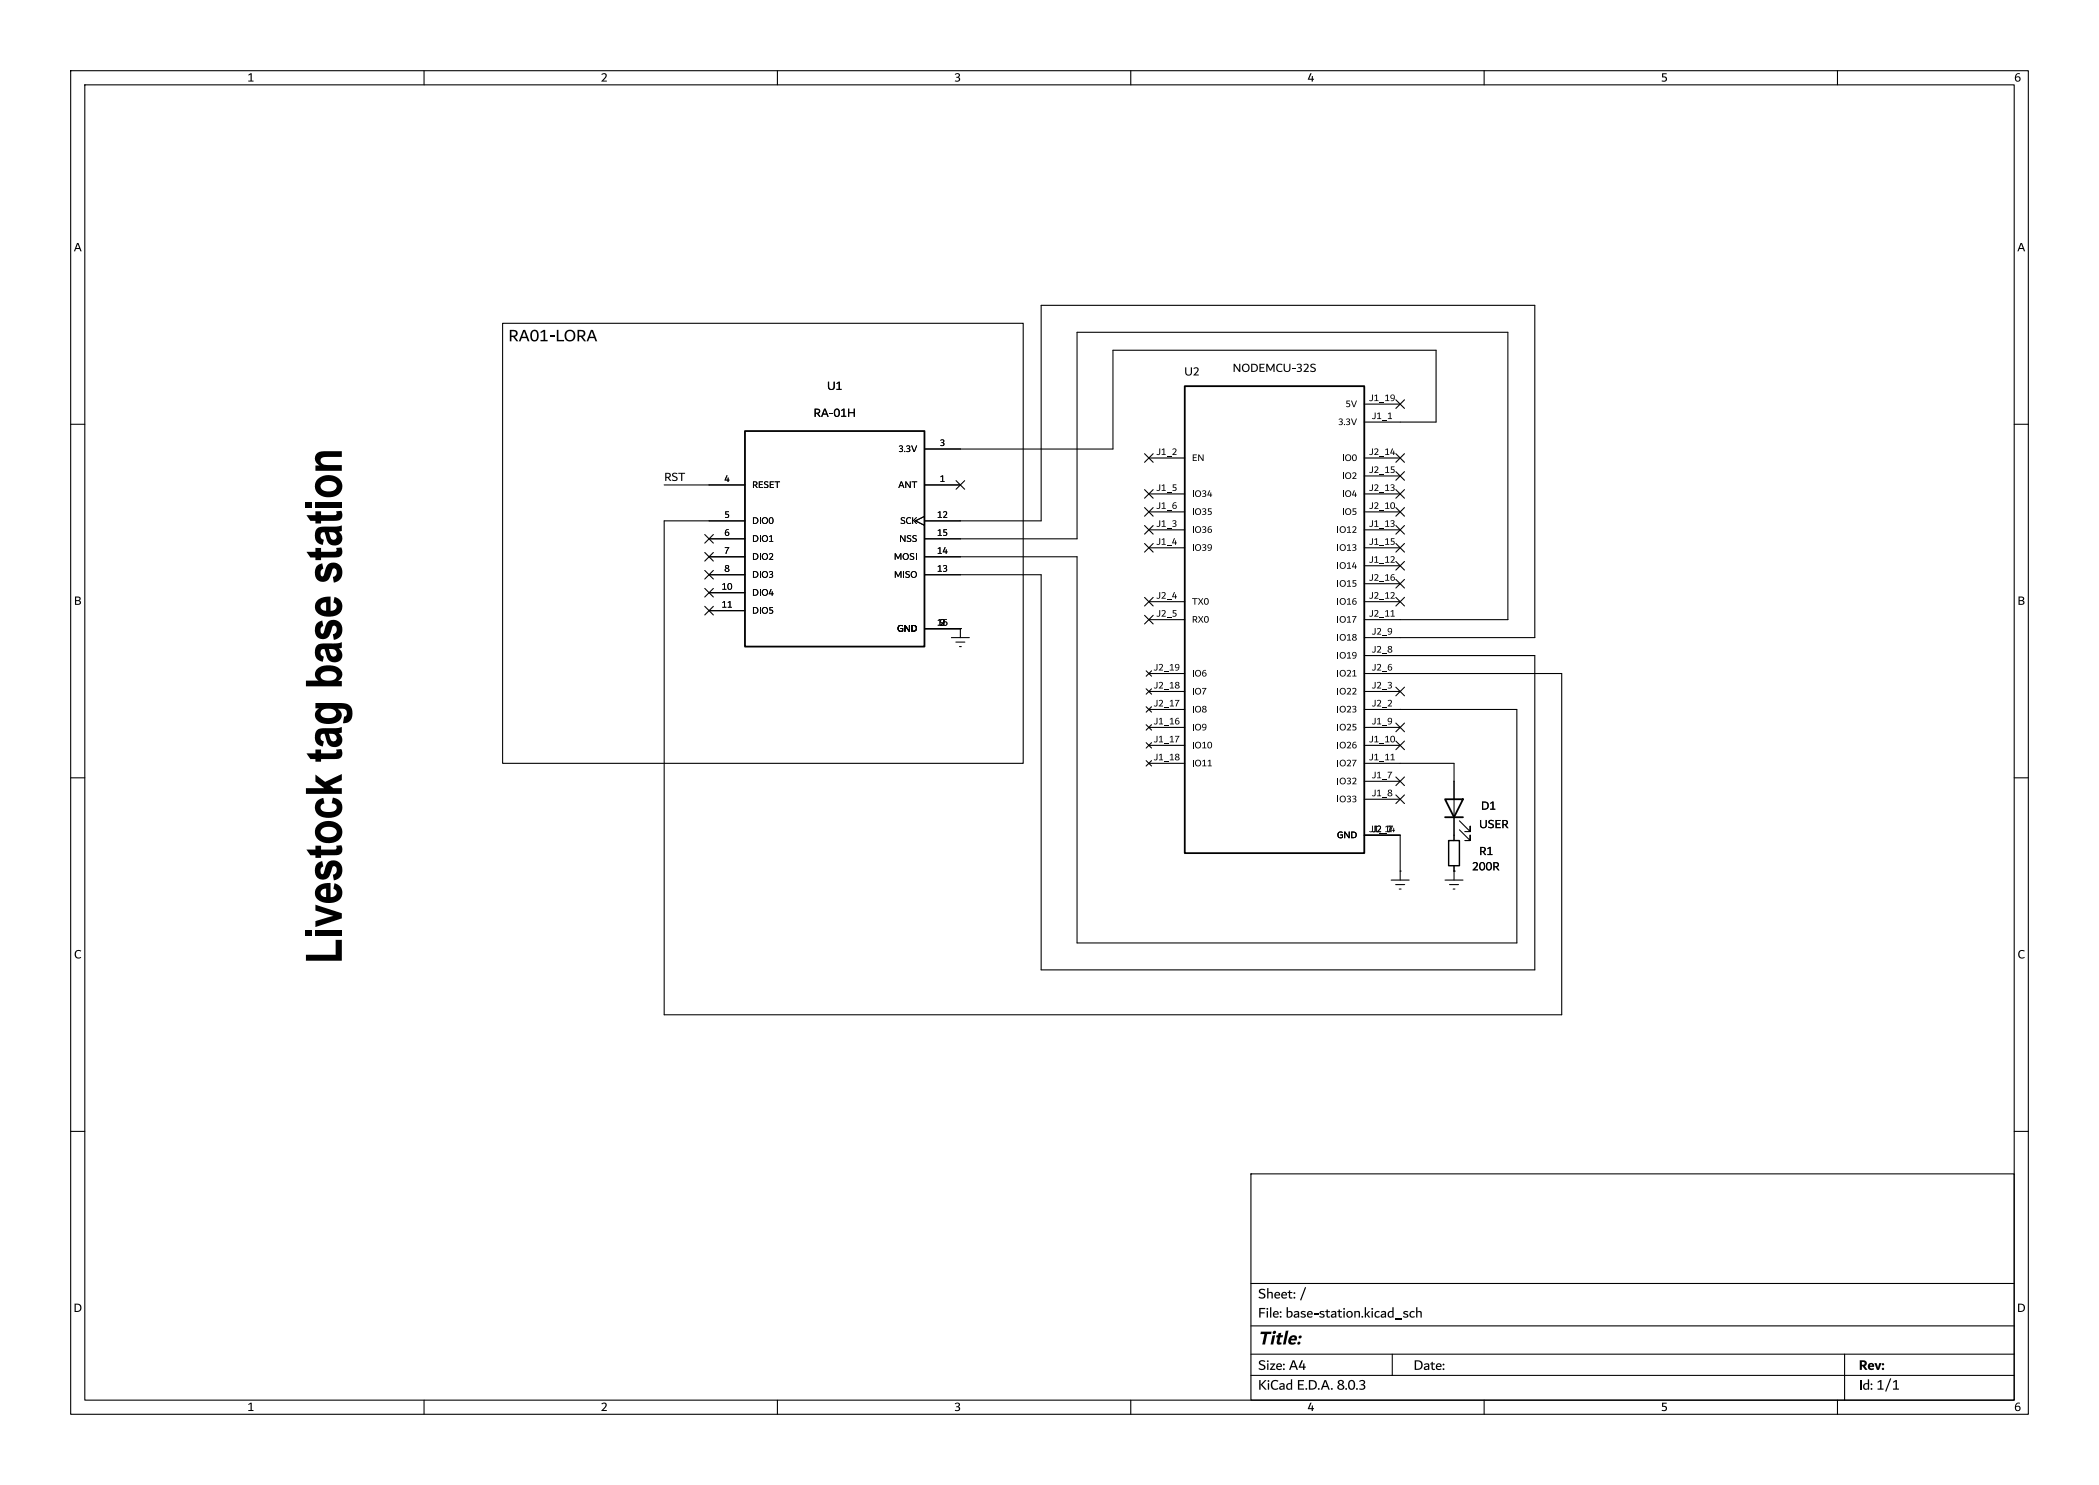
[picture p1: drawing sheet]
<svg xmlns="http://www.w3.org/2000/svg" width="297mm" height="210mm" viewBox="0 0 297 210" stroke-linecap="round" stroke-linejoin="round" font-family="sans-serif">
<defs><g id="words">
<g font-size="7.1">
<text x="50.3" y="107.8" transform="rotate(-90 50.3 107.8)">tagbasestation</text>
<text x="50.3" y="136.3" transform="rotate(-90 50.3 136.3)">Livestock</text>
</g>
<text font-size="2.8" x="178" y="191.7">Title:</text>
<g font-size="2.1">
<text x="178" y="184.8">Sheet:/</text>
<text x="178" y="187.5">File:base-station.kicad_sch</text>
<text x="178" y="194.9">Size:A4</text>
<text x="200" y="194.9">Date:</text>
<text x="263" y="194.9">Rev:</text>
</g>
<text font-size="1.8" x="94" y="68.2">RST</text>
<g font-size="1.4">
<text x="193.7" y="56.9">J1_19</text>
<text x="194.1" y="59.4">J1_1</text>
<text x="133" y="63.2">3</text>
<text x="163.6" y="64.5">J1_2</text>
<text x="193.7" y="64.5">J2_14</text>
<text x="102.5" y="68.3">4</text>
<text x="133" y="68.3">1</text>
<text x="163.6" y="69.6">J1_5</text>
<text x="193.7" y="69.6">J2_13</text>
<text x="193.7" y="67.1">J2_15</text>
<text x="102.5" y="73.4">5</text>
<text x="102.5" y="75.9">6</text>
<text x="132.6" y="73.4">12</text>
<text x="132.6" y="75.9">15</text>
<text x="163.6" y="74.7">J1_3</text>
<text x="163.6" y="77.2">J1_4</text>
<text x="163.6" y="72.1">J1_6</text>
<text x="193.7" y="74.7">J1_13</text>
<text x="193.7" y="77.2">J1_15</text>
<text x="193.7" y="72.1">J2_10</text>
<text x="102.1" y="83.6">10</text>
<text x="102.5" y="78.5">7</text>
<text x="102.5" y="81">8</text>
<text x="132.6" y="81">13</text>
<text x="132.6" y="78.5">14</text>
<text x="193.7" y="79.8">J1_12</text>
<text x="193.7" y="82.3">J2_16</text>
<text x="102.1" y="86.1">11</text>
<text x="133" y="88.6">2</text>
<text x="163.6" y="84.8">J2_4</text>
<text x="163.6" y="87.4">J2_5</text>
<text x="193.7" y="87.4">J2_11</text>
<text x="193.7" y="84.8">J2_12</text>
<text x="194.1" y="89.9">J2_9</text>
<text x="163.2" y="95">J2_19</text>
<text x="194.1" y="95">J2_6</text>
<text x="194.1" y="92.5">J2_8</text>
<text x="163.2" y="100.1">J2_17</text>
<text x="163.2" y="97.5">J2_18</text>
<text x="194.1" y="100.1">J2_2</text>
<text x="194.1" y="97.5">J2_3</text>
<text x="163.2" y="102.6">J1_16</text>
<text x="163.2" y="105.2">J1_17</text>
<text x="163.2" y="107.7">J1_18</text>
<text x="193.7" y="105.2">J1_10</text>
<text x="193.7" y="107.7">J1_11</text>
<text x="194.1" y="102.6">J1_9</text>
<text x="194.1" y="110.2">J1_7</text>
<text x="194.1" y="112.8">J1_8</text>
<text x="194.1" y="117.9">J2_1</text>
</g>
</g></defs>
<g fill="none" stroke="#000" stroke-width=".15">
<path d="M10 10h277v190h-277zM12 12h273v186h-273zM60 10v2M110 10v2M160 10v2M210 10v2M260 10v2M10 60h2M71.1 45.7h73.7v62.3h-73.7zM193 59.7h10.2v-10.2h-45.7v14h-26.7M193 57.2h5.1M197.5 56.5l1.2 1.3"/>
<path d="M198.7 56.5l-1.2 1.3M285 60h2M94 68.6h11.4M99.7 78.1l1.2 1.2M99.7 75.6l1.2 1.2M100.3 78.7h5.1M100.3 76.2h5.1M100.9 78.1l-1.2 1.2M100.9 75.6l-1.2 1.2M105.4 73.7h-11.4v69.8h127v-48.2h-28M130.8 73l-1.3 .7 1.3 .6M130.8 73.7h16.5v-30.5h69.9v47h-24.2"/>
<path d="M130.8 68.6h5.1M130.8 78.7h21.6v54.7h62.2v-33.1h-21.6M130.8 76.2h21.6v-29.2h61v40.6h-20.4M135.3 68l1.2 1.2M136.5 68l-1.2 1.2M162 74.3l1.2 1.2M162 71.8l1.2 1.2M162 76.9l1.2 1.2M162 69.2l1.2 1.3M162 64.2l1.2 1.2M162.6 74.9h5M162.6 77.5h5"/>
<path d="M162.6 64.8h5M162.6 69.9h5M162.6 72.4h5M163.2 74.3l-1.2 1.2M163.2 71.8l-1.2 1.2M163.2 76.9l-1.2 1.2M163.2 69.2l-1.2 1.3M163.2 64.2l-1.2 1.2M193 74.9h5.1M193 77.5h5.1M193 64.8h5.1M193 69.9h5.1"/>
<path d="M193 72.4h5.1M193 67.3h5.1M197.5 66.7l1.2 1.2M197.5 71.8l1.2 1.2M197.5 69.2l1.2 1.3M197.5 79.4l1.2 1.2M197.5 64.2l1.2 1.2M197.5 74.3l1.2 1.2M197.5 76.9l1.2 1.2M198.7 66.7l-1.2 1.2M198.7 69.2l-1.2 1.3M198.7 71.8l-1.2 1.2"/>
<path d="M198.7 79.4l-1.2 1.2M198.7 64.2l-1.2 1.2M198.7 74.3l-1.2 1.2M198.7 76.9l-1.2 1.2M99.7 80.7l1.2 1.2M99.7 83.2l1.2 1.2M99.7 85.8l1.2 1.2M100.3 83.8h5.1M100.3 86.4h5.1M100.3 81.3h5.1M100.9 80.7l-1.2 1.2M100.9 83.2l-1.2 1.2"/>
<path d="M100.9 85.8l-1.2 1.2M130.8 81.3h16.5v55.9h69.9v-44.5h-24.2M130.8 88.9h5.1M134.6 90.2h2.6M135.3 90.8h1.2M135.8 91.4h.2M135.9 88.9h.1M135.9 88.9v1.3M162 87l1.2 1.2M162 84.5l1.2 1.2M162.2 99.9l.7 .8M162.2 97.4l.7 .8"/>
<path d="M162.2 94.9l.7 .7M162.6 87.6h5M162.6 85.1h5M162.6 97.8h5M162.6 95.3h5M162.9 99.9l-.7 .8M162.9 97.4l-.7 .8M162.9 94.9l-.7 .7M163.2 87l-1.2 1.2M163.2 84.5l-1.2 1.2M193 80h5.1M193 85.1h5.1"/>
<path d="M193 82.6h5.1M193 97.8h5.1M197.5 97.2l1.2 1.2M197.5 84.5l1.2 1.2M197.5 81.9l1.2 1.3M198.7 97.2l-1.2 1.2M198.7 84.5l-1.2 1.2M198.7 81.9l-1.2 1.3M10 110h2M162.2 102.5l.7 .8M162.2 105l.7 .8M162.2 107.6l.7 .7"/>
<path d="M162.6 105.4h5M162.6 108h5M162.6 102.9h5M162.6 100.3h5M162.9 102.5l-.7 .8M162.9 105l-.7 .8M162.9 107.6l-.7 .7M193 108h12.7v10.9M193 118.1h5.1v6.4M193 105.4h5.1M193 102.9h5.1M193 110.5h5.1"/>
<path d="M193 113h5.1M197.5 102.3l1.2 1.2M197.5 104.8l1.2 1.2M197.5 112.4l1.2 1.2M197.5 109.9l1.2 1.2M198.7 102.3l-1.2 1.2M198.7 104.8l-1.2 1.2M198.7 112.4l-1.2 1.2M198.7 109.9l-1.2 1.2M206.5 117.3l1.5 1.6v-.8v.8h-.7M206.5 116.1l1.5 1.5v-.8v.8h-.7M285 110h2"/>
<path d="M196.8 124.5h2.6M197.5 125.1h1.3M198 125.7h.2M198.1 123.2h.1M204.5 124.5h2.5M205.1 125.1h1.3M205.6 125.7h.3M205.7 123.2h.1M205.7 122.4v2.1M10 160h2M285 160h2M177 166h108v32h-108z"/>
<path d="M60 198v2M110 198v2M160 198v2M177 194.5h108M177 191.5h108M177 187.5h108M177 181.5h108M197 191.5v3M210 198v2M260 198v2M261 191.5v6.5"/>
</g>
<g fill="#000">
<path d="M35.1 10.6l.5-.2v1h.3v.1h-.8v-.1h.4v-.9l-.3 .2zM85.1 10.5a.44 .44 0 0 1 .7 0 .44 .44 0 0 1-.2 .7l-.2 .2h.5v.1h-.8l.1-.1a.95 .95 0 0 0 .4-.9h-.2l-.2 .1zM135.1 10.5a.36 .36 0 0 1 .5-.2 .36 .36 0 0 1 .1 .6h-.1a.37 .37 0 0 1 .2 .5 .37 .37 0 0 1-.6 .1h-.1l.1-.1a.24 .24 0 0 0 .4 0 .24 .24 0 0 0-.2-.4h-.1v-.1h.1a.22 .22 0 0 0 .2-.4 .22 .22 0 0 0-.3 0l-.1 .1zM185.4 10.4h.2l-.3 .7h.3v-.4h.2v.4h.1v.2h-.1v.2h-.2v-.2h-.5zM235.2 10.4h.6v.1h-.5v.3a.41 .41 0 0 1 .6 .5 .41 .41 0 0 1-.7 .2h-.1l.1-.1a.28 .28 0 0 0 .4 0 .28 .28 0 0 0-.1-.4l-.3-.1zM285.3 10.5l.2-.2 .3 .1v.1h-.4l-.1 .4a.4 .4 0 0 1 .6 .2 .4 .4 0 0 1-.4 .5 .4 .4 0 0 1-.4-.5h.2a.27 .27 0 0 0 .2 .3 .27 .27 0 0 0 .3-.4 .27 .27 0 0 0-.5 0l-.2 .1zM10.9 34.4h.2l.5 1.1h-.2l-.1-.3h-.6l-.1 .3h-.1l.1-.4h.6l-.2-.6-.2 .6h-.2zM285.9 34.4h.2l.5 1.1h-.2l-.1-.3h-.6l-.1 .3h-.1l.1-.4h.6l-.2-.6-.2 .6h-.2zM72.1 46.7h.6a.5 .5 0 0 1 .5 .3 .5 .5 0 0 1-.3 .6l.4 .7h-.2l-.5-.6h-.2v.6h-.3v-.8h.5a.31 .31 0 0 0 .4-.3 .31 .31 0 0 0-.3-.4h-.3v.7h-.3zM74 46.7h.3l.6 1.6h-.2l-.2-.5h-.7l-.2 .5h-.2l.3-.7h.7l-.2-.7-.3 .7h-.2zM75.3 46.8a.62 .62 0 0 1 .7 0 .62 .62 0 0 1 .2 .7 .63 .63 0 0 1-.6 .8 .63 .63 0 0 1-.6-.8h.3v.1a.39 .39 0 0 0 .3 .5 .39 .39 0 0 0 .4-.5v-.2a.39 .39 0 0 0-.4-.6 .39 .39 0 0 0-.3 .5v.2h-.3l.1-.5zM76.5 47l.4-.3h.2v1.4h.4v.2h-1v-.2h.4v-1.2l-.4 .2z"/>
<path d="M77.8 47.5h.7v.2h-.7zM78.8 46.7h.2v1.4h.8v.2h-1zM80.1 46.8a.8 .8 0 0 1 1.1 .1 .8 .8 0 0 1-.1 1.2 .8 .8 0 0 1-1.1-.2l-.1-.4h.2a.55 .55 0 0 0 .7 .6 .55 .55 0 0 0 .4-.8 .52 .52 0 0 0-.6-.5 .52 .52 0 0 0-.5 .7h-.2zM81.7 46.7h.5a.5 .5 0 0 1 .6 .3 .5 .5 0 0 1-.4 .6l.5 .7h-.2l-.5-.6h-.3v.6h-.2v-.8h.5a.31 .31 0 0 0 .4-.3 .31 .31 0 0 0-.4-.4h-.3v.7h-.2zM83.6 46.7h.3l.6 1.6h-.2l-.2-.5h-.7l-.2 .5h-.2l.2-.7h.8l-.3-.7-.2 .7h-.3zM115.3 57.8h.3a.36 .36 0 0 1 .5 .3 .36 .36 0 0 1-.3 .4l.3 .4h-.2l-.3-.4h-.2v.4h-.1v-.5a.45 .45 0 0 0 .6-.2l-.1-.2-.4-.1v.5h-.1zM116.6 57.8h.2l.4 1.1h-.1l-.1-.3h-.5l-.2 .3h-.1l.1-.4h.6l-.2-.5-.2 .5h-.2zM117.3 58.4h.5v.1h-.5zM117.1 54h.2v.6a.32 .32 0 0 0 .3 .4 .32 .32 0 0 0 .4-.3v-.7h.1v.7a.48 .48 0 0 1-.5 .5 .48 .48 0 0 1-.5-.5zM118.2 57.9a.48 .48 0 0 1 .5 0 .48 .48 0 0 1 .1 .6 .44 .44 0 0 1-.5 .5 .44 .44 0 0 1-.3-.6h.2a.3 .3 0 0 0 .2 .4 .3 .3 0 0 0 .3-.4 .3 .3 0 0 0-.3-.5 .3 .3 0 0 0-.2 .5h-.2zM118.3 54.2l.5-.2v1h.3v.1h-.7v-.1h.3v-.8l-.3 .1zM119 58l.5-.2v1h.2v.1h-.7v-.1h.3v-.8l-.2 .1z"/>
<path d="M120 57.8h.2v.5h.6v-.5h.2v1.1h-.2v-.5h-.6v.5h-.2zM167.7 52h.2v.6a.32 .32 0 0 0 .3 .4 .32 .32 0 0 0 .3-.4v-.6h.2v.6a.48 .48 0 0 1-.5 .5 .48 .48 0 0 1-.5-.5zM168.9 52.1a.43 .43 0 0 1 .6 0 .43 .43 0 0 1-.1 .6l-.3 .3h.5v.1h-.7v-.1a.93 .93 0 0 0 .5-.9h-.2l-.3 .1zM174.6 51.4h.1l.6 1v-1h.2v1.2h-.2l-.6-.9v.9h-.1zM175.9 51.6a.57 .57 0 0 1 .8 .1 .57 .57 0 0 1-.2 .8 .57 .57 0 0 1-.8-.3v-.2h.2a.41 .41 0 0 0 .5 .4 .41 .41 0 0 0 .2-.6 .37 .37 0 0 0-.5-.2 .37 .37 0 0 0-.2 .4h-.2zM177 51.4h.4a.58 .58 0 0 1 .6 .6 .58 .58 0 0 1-.6 .6h-.4v-.1h.2a.45 .45 0 0 0 .6-.4 .45 .45 0 0 0-.4-.5h-.2v.9h-.2zM178.2 51.4h.7v.2h-.5v.3h.5l-.1 .2h-.4v.4h.5v.1h-.7zM179.2 51.4h.2l.4 .9 .4-.9h.2v1.2h-.2v-.9l-.4 .7h-.1l-.4-.7v.9h-.1zM180.7 51.6l.5-.2 .3 .1-.1 .2a.43 .43 0 0 0-.7 .3 .43 .43 0 0 0 .7 .4l.1 .1a.6 .6 0 0 1-.8-.1 .6 .6 0 0 1 0-.8zM181.6 51.4h.2v.7a.32 .32 0 0 0 .3 .4 .32 .32 0 0 0 .3-.4v-.7h.2v.7a.48 .48 0 0 1-.5 .5 .48 .48 0 0 1-.5-.5zM182.8 52h.5v.2h-.5zM183.5 51.6a.35 .35 0 0 1 .5-.2 .35 .35 0 0 1 0 .6 .36 .36 0 0 1 .2 .5 .36 .36 0 0 1-.6 .1l-.1-.1 .1-.1a.24 .24 0 0 0 .4 0 .24 .24 0 0 0-.2-.3h-.1v-.2h.1a.22 .22 0 0 0 .2-.3 .22 .22 0 0 0-.4 0v.1z"/>
<path d="M184.4 51.6a.43 .43 0 0 1 .7 0 .43 .43 0 0 1-.2 .6l-.2 .3h.5v.1h-.8l.1-.1a.93 .93 0 0 0 .5-.9h-.3l-.2 .1zM185.5 51.5l.3-.1 .4 .1-.1 .2-.1-.1a.23 .23 0 0 0-.4 .1 .23 .23 0 0 0 .3 .2 .37 .37 0 0 1 .2 .6 .37 .37 0 0 1-.5 .1l-.2-.1v-.1l.2 .1a.25 .25 0 0 0 .4-.2 .25 .25 0 0 0-.3-.3l-.3-.2zM189.4 59.3a.27 .27 0 0 1 .4-.1 .27 .27 0 0 1 0 .4 .31 .31 0 0 1 .1 .5 .31 .31 0 0 1-.5 0l.1-.1a.2 .2 0 0 0 .3 0 .2 .2 0 0 0-.1-.3h-.1v-.1h.1a.18 .18 0 0 0 .1-.3 .18 .18 0 0 0-.3 .1zM190.5 56.7h.5v.1h-.4v.2a.32 .32 0 0 1 .4 .4 .32 .32 0 0 1-.5 .1v-.1a.22 .22 0 0 0 .4 0 .22 .22 0 0 0-.2-.3h-.2zM190.4 59.3a.27 .27 0 0 1 .5-.1 .27 .27 0 0 1 0 .4 .31 .31 0 0 1 0 .5 .31 .31 0 0 1-.4 0v-.1a.2 .2 0 0 0 .3 0 .2 .2 0 0 0 0-.3h-.2v-.1h.1a.18 .18 0 0 0 .1-.3 .18 .18 0 0 0-.3 .1zM191.2 59.2h.1l.3 .8 .3-.8h.1l-.3 .9h-.2zM191.2 56.7h.1l.3 .7 .3-.7h.1l-.3 .9h-.2zM106.5 73.2h.3a.46 .46 0 0 1 .5 .4 .46 .46 0 0 1-.5 .5h-.3v-.1a.4 .4 0 0 0 .6-.1 .4 .4 0 0 0-.1-.6h-.3v.7h-.2zM106.5 75.7h.3a.46 .46 0 0 1 .5 .5 .46 .46 0 0 1-.5 .4h-.3v-.1a.4 .4 0 0 0 .6-.1 .4 .4 0 0 0-.1-.6h-.3v.7h-.2zM106.5 78.2h.3a.46 .46 0 0 1 .5 .5 .46 .46 0 0 1-.5 .5h-.3v-.1a.4 .4 0 0 0 .6-.2 .4 .4 0 0 0-.1-.5h-.3v.7h-.2zM106.5 68.1h.3a.28 .28 0 0 1 .4 .2 .28 .28 0 0 1-.2 .3l.2 .4h-.1l-.3-.3h-.1v.3h-.2v-.5h.4l.1-.1-.1-.2h-.2v.3h-.2zM107.5 73.2h.1v.9h-.1z"/>
<path d="M107.5 75.7h.1v.9h-.1zM107.5 78.2h.1v1h-.1zM107.4 68.1h.5v.1h-.4v.3h.4v.1h-.4v.3h.5v.1h-.6zM107.9 73.3a.46 .46 0 0 1 .7 0 .46 .46 0 0 1-.2 .7 .46 .46 0 0 1-.6-.4h.1a.33 .33 0 0 0 .5 .4 .33 .33 0 0 0 .1-.6 .3 .3 0 0 0-.4-.1 .3 .3 0 0 0-.2 .3h-.1zM107.9 75.8a.46 .46 0 0 1 .7 .1 .46 .46 0 0 1-.2 .7 .46 .46 0 0 1-.6-.4h.1a.33 .33 0 0 0 .5 .3 .33 .33 0 0 0 .1-.6 .3 .3 0 0 0-.4-.1 .3 .3 0 0 0-.2 .4h-.1zM107.9 78.4a.46 .46 0 0 1 .7 0 .46 .46 0 0 1-.2 .7 .46 .46 0 0 1-.6-.4h.1a.33 .33 0 0 0 .5 .3 .33 .33 0 0 0 .1-.5 .3 .3 0 0 0-.4-.1 .3 .3 0 0 0-.2 .3h-.1zM108.2 68.1h.2l.3 .1h-.1a.19 .19 0 0 0-.3 0 .19 .19 0 0 0 0 .2 .19 .19 0 0 0 .2 .1 .3 .3 0 0 1 .2 .4 .3 .3 0 0 1-.5 .1l-.1-.1v-.1a.22 .22 0 0 0 .3 .1 .22 .22 0 0 0 .1-.3 .33 .33 0 0 1-.3-.1 .33 .33 0 0 1 0-.4zM108.9 68.1h.6v.1h-.5v.3h.4v.1h-.4v.3h.5v.1h-.6zM108.9 73.2a.46 .46 0 0 1 .6 .3 .46 .46 0 0 1-.2 .5 .36 .36 0 0 1-.4 0 .36 .36 0 0 1-.1-.4h.1a.25 .25 0 0 0 .3 .4 .25 .25 0 0 0 .1-.4 .23 .23 0 0 0-.2-.3 .23 .23 0 0 0-.2 .3h-.1zM108.8 75.9l.4-.2v.8h.2v.1h-.6v-.1h.3v-.7l-.2 .2zM108.8 78.4a.35 .35 0 0 1 .6 0 .35 .35 0 0 1-.2 .5l-.2 .2h.4v.1h-.6l.1-.2a.44 .44 0 0 0 .2-.7l-.2 .1zM109.6 68.1h.8v.1h-.4v.8h-.1v-.8h-.3z"/>
<path d="M126.6 78.2h.2l.3 .7 .3-.7h.1v1h-.1v-.7l-.3 .5h-.1l-.3-.5v.7h-.1zM127.2 63.1a.27 .27 0 0 1 .4-.1 .27 .27 0 0 1 0 .4 .31 .31 0 0 1 .1 .5 .31 .31 0 0 1-.5 0v-.1a.2 .2 0 0 0 .4 0 .2 .2 0 0 0-.1-.3h-.2l.1-.1h.1a.18 .18 0 0 0 .1-.3 .18 .18 0 0 0-.3 .1zM127.5 73.2l.3-.1 .3 .1-.1 .1h-.1a.19 .19 0 0 0-.2-.1 .19 .19 0 0 0-.1 .3 .19 .19 0 0 0 .2 .1 .3 .3 0 0 1 .2 .4 .3 .3 0 0 1-.4 .1l-.2-.1 .1-.1a.22 .22 0 0 0 .3 .1 .22 .22 0 0 0 .1-.3 .33 .33 0 0 1-.4-.1 .33 .33 0 0 1 0-.4zM127.5 68.1h.1l.4 .9h-.2l-.1-.3h-.4l-.1 .3h-.1l.1-.4h.5l-.2-.4-.1 .4h-.2zM127.4 75.7h.1l.5 .7v-.7h.1v.9h-.1l-.5-.7v.7h-.1zM127.8 78.4a.46 .46 0 0 1 .8 0 .46 .46 0 0 1-.3 .7 .46 .46 0 0 1-.6-.4h.2a.33 .33 0 0 0 .4 .3 .33 .33 0 0 0 .1-.5 .3 .3 0 0 0-.4-.1 .3 .3 0 0 0-.1 .3h-.2zM128.4 75.8l.2-.1 .3 .1v.1l-.1-.1a.19 .19 0 0 0-.3 0 .19 .19 0 0 0 0 .2 .19 .19 0 0 0 .2 .1 .3 .3 0 0 1 .2 .4 .3 .3 0 0 1-.5 .1l-.1-.1v-.1a.22 .22 0 0 0 .3 .2 .22 .22 0 0 0 .1-.3 .33 .33 0 0 1-.3-.2 .33 .33 0 0 1 0-.3zM128.2 63.1a.27 .27 0 0 1 .4-.1 .27 .27 0 0 1 0 .4 .31 .31 0 0 1 .1 .5 .31 .31 0 0 1-.5 0l.1-.1a.2 .2 0 0 0 .3 0 .2 .2 0 0 0-.1-.3h-.1v-.1h.1a.18 .18 0 0 0 .1-.3 .18 .18 0 0 0-.3 .1zM128.3 73.3l.4-.2 .2 .1v.1a.35 .35 0 0 0-.6 .3 .35 .35 0 0 0 .6 .3v.1a.48 .48 0 0 1-.6-.1 .48 .48 0 0 1 0-.6zM128.1 68.1h.1l.5 .7v-.7h.2v.9h-.2l-.5-.7v.7h-.1zM128.8 78.3l.2-.1 .4 .1-.1 .1h-.1a.19 .19 0 0 0-.3-.1 .19 .19 0 0 0 0 .3 .19 .19 0 0 0 .2 0 .3 .3 0 0 1 .2 .5 .3 .3 0 0 1-.5 0h-.1l.1-.1a.22 .22 0 0 0 .3 .1 .22 .22 0 0 0 .1-.3 .33 .33 0 0 1-.4-.1 .33 .33 0 0 1 0-.4zM129.1 73.2h.1v.4l.4-.4h.2l-.4 .4 .4 .5h-.2l-.4-.5v.5h-.1z"/>
<path d="M129.2 75.8l.2-.1 .3 .1v.1l-.1-.1a.19 .19 0 0 0-.3 0 .19 .19 0 0 0 0 .2 .19 .19 0 0 0 .2 .1 .3 .3 0 0 1 .2 .4 .3 .3 0 0 1-.5 .1l-.1-.1v-.1a.22 .22 0 0 0 .3 .2 .22 .22 0 0 0 .1-.3 .33 .33 0 0 1-.3-.2 .33 .33 0 0 1 0-.3zM129.5 78.2h.2v1h-.2zM128.9 63h.2l.3 .8 .2-.8h.2l-.4 .9h-.1zM129 68.1h.8v.1h-.3v.8h-.2v-.8h-.3zM168.8 74.4h.1v1h-.1zM168.8 77h.1v.9h-.1zM168.8 69.4h.1v.9h-.1zM168.8 71.9h.1v.9h-.1zM168.8 64.3h.6v.1h-.5v.3h.4v.1h-.4v.3h.5v.1h-.6zM169.2 74.5a.46 .46 0 0 1 .7 .1 .46 .46 0 0 1-.2 .7 .46 .46 0 0 1-.6-.4h.1a.33 .33 0 0 0 .5 .3 .33 .33 0 0 0 .1-.5 .3 .3 0 0 0-.4-.2 .3 .3 0 0 0-.2 .4h-.1zM169.2 77.1a.46 .46 0 0 1 .7 0 .46 .46 0 0 1-.2 .7 .46 .46 0 0 1-.6-.4h.1a.33 .33 0 0 0 .5 .4 .33 .33 0 0 0 .1-.6 .3 .3 0 0 0-.4-.1 .3 .3 0 0 0-.2 .3h-.1zM169.2 69.5a.46 .46 0 0 1 .7 0 .46 .46 0 0 1-.2 .7 .46 .46 0 0 1-.6-.4h.1a.33 .33 0 0 0 .5 .3 .33 .33 0 0 0 .1-.5 .3 .3 0 0 0-.4-.1 .3 .3 0 0 0-.2 .3h-.1z"/>
<path d="M169.2 72a.46 .46 0 0 1 .7 .1 .46 .46 0 0 1-.2 .6 .46 .46 0 0 1-.6-.4h.1a.33 .33 0 0 0 .5 .4 .33 .33 0 0 0 .1-.6 .3 .3 0 0 0-.4-.1 .3 .3 0 0 0-.2 .3h-.1zM169.5 64.3h.2l.5 .7v-.7h.1v.9h-.1l-.5-.7v.7h-.2zM170.1 74.5a.27 .27 0 0 1 .4-.1 .27 .27 0 0 1 0 .5 .31 .31 0 0 1 .1 .4 .31 .31 0 0 1-.5 0v-.1a.21 .21 0 0 0 .4 .1 .21 .21 0 0 0-.1-.4h-.1v-.1h.1a.18 .18 0 0 0 .1-.3 .18 .18 0 0 0-.3 .1zM170.1 77.1a.27 .27 0 0 1 .4-.1 .27 .27 0 0 1 0 .4 .31 .31 0 0 1 .1 .5 .31 .31 0 0 1-.5 0v-.1a.2 .2 0 0 0 .4 0 .2 .2 0 0 0-.1-.3h-.1v-.1h.1a.18 .18 0 0 0 .1-.3 .18 .18 0 0 0-.3 0zM170.1 69.5a.27 .27 0 0 1 .4-.2 .27 .27 0 0 1 0 .5 .31 .31 0 0 1 .1 .4 .31 .31 0 0 1-.5 0v-.1a.21 .21 0 0 0 .4 .1 .2 .2 0 0 0-.1-.3h-.1v-.2h.1a.18 .18 0 0 0 .1-.3 .18 .18 0 0 0-.3 .1zM170.1 72a.27 .27 0 0 1 .4-.1 .27 .27 0 0 1 0 .4 .31 .31 0 0 1 .1 .5 .31 .31 0 0 1-.5 0v-.1a.2 .2 0 0 0 .4 0 .2 .2 0 0 0-.1-.3h-.1v-.1h.1a.18 .18 0 0 0 .1-.3 .18 .18 0 0 0-.3 .1zM170.9 71.9h.5v.1h-.3v.3a.32 .32 0 0 1 .4 .3 .32 .32 0 0 1-.6 .2v-.1a.22 .22 0 0 0 .4 0 .22 .22 0 0 0-.2-.3l-.2-.1zM170.9 77.1a.38 .38 0 0 1 .5 0 .38 .38 0 0 1 0 .5l-.2 .3h-.3v-.1l.3-.1 .1-.2a.3 .3 0 0 1-.3 .1 .3 .3 0 0 1-.2-.3h.2a.2 .2 0 0 0 .3 .1 .2 .2 0 0 0 0-.3 .2 .2 0 0 0-.3 .2h-.2zM171 74.5l.4-.1v.1l-.3 .1-.1 .2a.32 .32 0 0 1 .5 .3 .32 .32 0 0 1-.4 .3 .32 .32 0 0 1-.2-.4h.1a.21 .21 0 0 0 .2 .3 .21 .21 0 0 0 .2-.3 .21 .21 0 0 0-.4-.1l-.1 .1zM171.1 69.4h.1l-.2 .6h.2l.1-.3h.1v.3h.1v.1h-.1v.2h-.2v-.2h-.4zM189.2 74.4h.2v1h-.2zM189.2 77h.2v.9h-.2z"/>
<path d="M190 71.9h.1v.9h-.1zM190 69.4h.1v.9h-.1zM190 64.3h.1v.9h-.1zM190 66.8h.1v.9h-.1zM189.7 79.6a.46 .46 0 0 1 .7 .1 .46 .46 0 0 1-.2 .7 .46 .46 0 0 1-.6-.4h.1a.33 .33 0 0 0 .5 .3 .33 .33 0 0 0 0-.6 .3 .3 0 0 0-.3-.1 .3 .3 0 0 0-.2 .4h-.1zM189.7 74.5a.46 .46 0 0 1 .7 .1 .46 .46 0 0 1-.2 .7 .46 .46 0 0 1-.6-.4h.1a.33 .33 0 0 0 .5 .3 .33 .33 0 0 0 0-.5 .3 .3 0 0 0-.3-.2 .3 .3 0 0 0-.2 .4h-.1zM189.7 77.1a.46 .46 0 0 1 .7 0 .46 .46 0 0 1-.2 .7 .46 .46 0 0 1-.6-.4h.1a.33 .33 0 0 0 .5 .4 .33 .33 0 0 0 0-.6 .3 .3 0 0 0-.3-.1 .3 .3 0 0 0-.2 .3h-.1zM190.4 72a.46 .46 0 0 1 .8 .1 .46 .46 0 0 1-.3 .6 .46 .46 0 0 1-.6-.4h.2a.33 .33 0 0 0 .4 .4 .33 .33 0 0 0 .1-.6 .3 .3 0 0 0-.4-.1 .3 .3 0 0 0-.1 .3h-.2zM190.4 69.5a.46 .46 0 0 1 .8 0 .46 .46 0 0 1-.3 .7 .46 .46 0 0 1-.6-.4h.2a.33 .33 0 0 0 .4 .3 .33 .33 0 0 0 .1-.5 .3 .3 0 0 0-.4-.1 .3 .3 0 0 0-.1 .3h-.2zM190.4 64.4a.46 .46 0 0 1 .8 0 .46 .46 0 0 1-.3 .7 .46 .46 0 0 1-.6-.4h.2a.33 .33 0 0 0 .4 .4 .33 .33 0 0 0 .1-.6 .3 .3 0 0 0-.4-.1 .3 .3 0 0 0-.1 .3h-.2zM190.4 66.9a.46 .46 0 0 1 .8 .1 .46 .46 0 0 1-.3 .7 .46 .46 0 0 1-.6-.4h.2a.33 .33 0 0 0 .4 .3 .33 .33 0 0 0 .1-.6 .3 .3 0 0 0-.4-.1 .3 .3 0 0 0-.1 .4h-.2zM190.6 74.6l.4-.2v.8h.2v.2h-.6v-.2h.2v-.6l-.2 .1z"/>
<path d="M190.6 77.1l.4-.1v.8h.2v.1h-.6v-.1h.2v-.7l-.2 .1zM191.4 71.9h.5v.1h-.4v.3a.32 .32 0 0 1 .4 .3 .32 .32 0 0 1-.5 .2v-.1a.22 .22 0 0 0 .4 0 .22 .22 0 0 0-.2-.3l-.2-.1zM191.4 64.3a.46 .46 0 0 1 .6 .3 .46 .46 0 0 1-.2 .5 .36 .36 0 0 1-.4 0 .36 .36 0 0 1-.1-.4h.1a.25 .25 0 0 0 .3 .4 .25 .25 0 0 0 .1-.4 .23 .23 0 0 0-.2-.3 .23 .23 0 0 0-.2 .3h-.1zM191.3 77.1a.27 .27 0 0 1 .5-.1 .27 .27 0 0 1-.1 .4 .31 .31 0 0 1 .1 .5 .31 .31 0 0 1-.5 0l.1-.1a.2 .2 0 0 0 .3 0 .2 .2 0 0 0 0-.3h-.2v-.1h.1a.18 .18 0 0 0 .1-.3 .18 .18 0 0 0-.3 0zM191.3 74.5a.35 .35 0 0 1 .6 .1 .35 .35 0 0 1-.2 .5l-.2 .1h.4v.2h-.6l.1-.2a.44 .44 0 0 0 .3-.7l-.3 .1zM191.3 66.9a.35 .35 0 0 1 .6 0 .35 .35 0 0 1-.2 .6l-.2 .1h.4v.1h-.6l.1-.1a.44 .44 0 0 0 .3-.7l-.3 .1zM191.6 69.4h.1l-.2 .6h.2v-.3h.2v.3h.1v.1h-.1v.2h-.2v-.2h-.4zM10.6 84.4h.4a.3 .3 0 0 1 .4 .1 .3 .3 0 0 1-.2 .4 .32 .32 0 0 1 .2 .4 .32 .32 0 0 1-.4 .2h-.4v-.1h.5a.19 .19 0 0 0 .2-.2 .19 .19 0 0 0-.3-.2h-.2v.4h-.2v-.5h.4a.19 .19 0 0 0 .2-.2 .19 .19 0 0 0-.2-.2h-.2v.4h-.2zM106.5 83.3h.3a.46 .46 0 0 1 .5 .5 .46 .46 0 0 1-.5 .4h-.3v-.1a.4 .4 0 0 0 .6-.1 .4 .4 0 0 0-.1-.5l-.3-.1v.7h-.2zM106.5 85.9h.3a.46 .46 0 0 1 .5 .4 .46 .46 0 0 1-.5 .5h-.3v-.1a.4 .4 0 0 0 .6-.1 .4 .4 0 0 0-.1-.6h-.3v.7h-.2zM106.5 80.8h.3a.46 .46 0 0 1 .5 .5 .46 .46 0 0 1-.5 .4h-.3v-.1a.4 .4 0 0 0 .6-.1 .4 .4 0 0 0-.1-.6h-.3v.7h-.2zM107.5 83.3h.1v.9h-.1z"/>
<path d="M107.5 85.9h.1v.9h-.1zM107.5 80.8h.1v.9h-.1zM107.9 83.4a.46 .46 0 0 1 .7 .1 .46 .46 0 0 1-.2 .7 .46 .46 0 0 1-.6-.4h.1a.33 .33 0 0 0 .5 .3 .33 .33 0 0 0 .1-.6 .3 .3 0 0 0-.4-.1 .3 .3 0 0 0-.2 .4h-.1zM107.9 86a.46 .46 0 0 1 .7 0 .46 .46 0 0 1-.2 .7 .46 .46 0 0 1-.6-.4h.1a.33 .33 0 0 0 .5 .4 .33 .33 0 0 0 .1-.6 .3 .3 0 0 0-.4-.1 .3 .3 0 0 0-.2 .3h-.1zM107.9 80.9a.46 .46 0 0 1 .7 .1 .46 .46 0 0 1-.2 .6 .46 .46 0 0 1-.6-.4h.1a.33 .33 0 0 0 .5 .4 .33 .33 0 0 0 .1-.6 .3 .3 0 0 0-.4-.1 .3 .3 0 0 0-.2 .3h-.1zM108.9 85.9h.5v.1h-.4v.2a.32 .32 0 0 1 .4 .4 .32 .32 0 0 1-.5 .2v-.2a.22 .22 0 0 0 .3 0 .22 .22 0 0 0-.2-.3h-.1zM108.8 80.9a.27 .27 0 0 1 .4-.1 .27 .27 0 0 1 0 .4 .31 .31 0 0 1 .1 .5 .31 .31 0 0 1-.5 0v-.1a.2 .2 0 0 0 .4 0 .2 .2 0 0 0-.1-.3h-.1v-.1h.1a.18 .18 0 0 0 .1-.3 .18 .18 0 0 0-.3 0zM109 83.3h.2l-.3 .6h.3v-.3h.1v.3h.2v.1h-.2v.2h-.1v-.2h-.4zM126.6 80.8h.2l.3 .6 .3-.6h.2v.9h-.2v-.7l-.2 .6h-.2l-.3-.6v.7h-.1zM127.8 80.8h.1v.9h-.1zM127.1 88.5l.4-.1 .3 .1-.1 .1a.36 .36 0 0 0-.5 .2 .36 .36 0 0 0 .5 .4v-.3h-.3v-.1h.4v.5a.5 .5 0 0 1-.7-.1 .5 .5 0 0 1 0-.7zM128.2 80.8h.2l.3 .1h-.1a.19 .19 0 0 0-.3 0 .19 .19 0 0 0 0 .2 .19 .19 0 0 0 .2 .1 .3 .3 0 0 1 .2 .4 .3 .3 0 0 1-.5 .1l-.1-.1v-.1a.22 .22 0 0 0 .3 .1 .22 .22 0 0 0 .1-.3 .33 .33 0 0 1-.3-.1 .33 .33 0 0 1 0-.4z"/>
<path d="M128 88.4h.1l.5 .7v-.7h.1v.9h-.1l-.5-.7v.7h-.1zM129 88.4h.2a.46 .46 0 0 1 .5 .5 .46 .46 0 0 1-.5 .4h-.2v-.1a.4 .4 0 0 0 .5-.1 .4 .4 0 0 0-.1-.6h-.3v.7h-.1zM129 80.9a.46 .46 0 0 1 .7 .1 .46 .46 0 0 1-.2 .6 .46 .46 0 0 1-.6-.4h.1a.33 .33 0 0 0 .5 .4 .33 .33 0 0 0 0-.6 .3 .3 0 0 0-.3-.1 .3 .3 0 0 0-.2 .3h-.1zM168.8 97.3h.1v.9h-.1zM168.8 94.8h.1v.9h-.1zM168.8 87.1h.3a.28 .28 0 0 1 .3 .3 .28 .28 0 0 1-.2 .3l.3 .4h-.2l-.3-.4h-.1v.4h-.1v-.5h.4l.1-.2-.1-.1-.3-.1v.4h-.1zM168.7 84.6h.8v.1h-.4v.8h-.1v-.8h-.3zM169.2 99.9a.46 .46 0 0 1 .7 .1 .46 .46 0 0 1-.2 .7 .46 .46 0 0 1-.6-.4h.1a.33 .33 0 0 0 .5 .3 .33 .33 0 0 0 .1-.5 .3 .3 0 0 0-.4-.2 .3 .3 0 0 0-.2 .4h-.1zM169.2 97.4a.46 .46 0 0 1 .7 .1 .46 .46 0 0 1-.2 .6 .46 .46 0 0 1-.6-.4h.1a.33 .33 0 0 0 .5 .4 .33 .33 0 0 0 .1-.6 .3 .3 0 0 0-.4-.1 .3 .3 0 0 0-.2 .3h-.1zM169.2 94.9a.46 .46 0 0 1 .7 0 .46 .46 0 0 1-.2 .7 .46 .46 0 0 1-.6-.4h.1a.33 .33 0 0 0 .5 .3 .33 .33 0 0 0 .1-.5 .3 .3 0 0 0-.4-.1 .3 .3 0 0 0-.2 .3h-.1zM169.5 84.6h.2l.2 .3 .2-.3h.2l-.3 .4 .3 .5h-.2l-.2-.4-.3 .4h-.1l.3-.5zM169.5 87.1h.2l.2 .4 .2-.4h.2l-.3 .5 .3 .5h-.2l-.2-.4-.3 .4h-.1l.3-.5z"/>
<path d="M170.2 99.9a.27 .27 0 0 1 .4-.1 .27 .27 0 0 1-.1 .5 .29 .29 0 0 1 .2 .4 .29 .29 0 0 1-.5 0l-.1-.1 .1-.1a.21 .21 0 0 0 .3 .2 .21 .21 0 0 0 0-.4 .21 .21 0 0 0-.3 .2h-.1l.2-.2-.2-.3h.1a.18 .18 0 0 0 .3 .2 .16 .16 0 0 0 0-.3 .16 .16 0 0 0-.2 .1h-.2zM170.3 94.8h.4l-.1 .1h-.3l-.1 .3a.32 .32 0 0 1 .5 .2 .32 .32 0 0 1-.4 .4 .32 .32 0 0 1-.2-.5h.1a.21 .21 0 0 0 .2 .3 .21 .21 0 0 0 .2-.3 .21 .21 0 0 0-.3-.1l-.2 .1zM170.1 97.3h.6l-.4 .9h-.1v-.1l.4-.7h-.5zM170.5 84.6a.46 .46 0 0 1 .6 .3 .46 .46 0 0 1-.2 .6 .36 .36 0 0 1-.4 0 .36 .36 0 0 1-.1-.4h.1a.25 .25 0 0 0 .2 .3 .25 .25 0 0 0 .2-.4 .23 .23 0 0 0-.3-.3 .23 .23 0 0 0-.1 .4h-.1zM170.5 87.2a.46 .46 0 0 1 .6 .2 .46 .46 0 0 1-.2 .6 .36 .36 0 0 1-.4 0 .36 .36 0 0 1-.1-.4h.1a.25 .25 0 0 0 .2 .4 .27 .27 0 0 0 .2-.5 .23 .23 0 0 0-.2-.3 .23 .23 0 0 0-.2 .4h-.1zM189.2 79.5h.2v.9h-.2zM189.2 87.1h.2v1h-.2zM189.2 84.6h.2v.9h-.2zM189.2 82.1h.2v.9h-.2zM189.2 97.3h.2v.9h-.2zM189.2 94.8h.2v.9h-.2zM189.2 92.2h.2v.9h-.2z"/>
<path d="M189.2 89.7h.2v.9h-.2zM189.7 87.2a.46 .46 0 0 1 .7 .1 .46 .46 0 0 1-.2 .7 .46 .46 0 0 1-.6-.4h.1a.33 .33 0 0 0 .5 .3 .33 .33 0 0 0 0-.5 .3 .3 0 0 0-.3-.2 .3 .3 0 0 0-.2 .4h-.1zM189.7 84.7a.46 .46 0 0 1 .7 .1 .46 .46 0 0 1-.2 .6 .46 .46 0 0 1-.6-.4h.1a.33 .33 0 0 0 .5 .4 .33 .33 0 0 0 0-.6 .3 .3 0 0 0-.3-.1 .3 .3 0 0 0-.2 .3h-.1zM189.7 82.2a.46 .46 0 0 1 .7 0 .46 .46 0 0 1-.2 .7 .46 .46 0 0 1-.6-.4h.1a.33 .33 0 0 0 .5 .3 .33 .33 0 0 0 0-.5 .3 .3 0 0 0-.3-.1 .3 .3 0 0 0-.2 .3h-.1zM189.7 99.9a.46 .46 0 0 1 .7 .1 .46 .46 0 0 1-.2 .7 .46 .46 0 0 1-.6-.4h.1a.33 .33 0 0 0 .5 .3 .33 .33 0 0 0 0-.5 .3 .3 0 0 0-.3-.2 .3 .3 0 0 0-.2 .4h-.1zM189.7 97.4a.46 .46 0 0 1 .7 .1 .46 .46 0 0 1-.2 .6 .46 .46 0 0 1-.6-.4h.1a.33 .33 0 0 0 .5 .4 .33 .33 0 0 0 0-.6 .3 .3 0 0 0-.3-.1 .3 .3 0 0 0-.2 .3h-.1zM189.7 94.9a.46 .46 0 0 1 .7 0 .46 .46 0 0 1-.2 .7 .46 .46 0 0 1-.6-.4h.1a.33 .33 0 0 0 .5 .3 .33 .33 0 0 0 0-.5 .3 .3 0 0 0-.3-.1 .3 .3 0 0 0-.2 .3h-.1zM189.7 92.3a.46 .46 0 0 1 .7 .1 .46 .46 0 0 1-.2 .7 .46 .46 0 0 1-.6-.4h.1a.33 .33 0 0 0 .5 .3 .33 .33 0 0 0 0-.6 .3 .3 0 0 0-.3-.1 .3 .3 0 0 0-.2 .4h-.1zM189.7 89.8a.46 .46 0 0 1 .7 0 .46 .46 0 0 1-.2 .7 .46 .46 0 0 1-.6-.4h.1a.33 .33 0 0 0 .5 .4 .33 .33 0 0 0 0-.6 .3 .3 0 0 0-.3-.1 .3 .3 0 0 0-.2 .3h-.1zM190.6 79.7l.4-.2v.8h.2v.1h-.6v-.1h.2v-.7l-.2 .2zM190.6 87.3l.4-.2v.8h.2v.2h-.6v-.2h.2v-.6l-.2 .1zM190.6 84.8l.4-.2v.8h.2v.1h-.6v-.1h.2v-.7l-.2 .1z"/>
<path d="M190.6 82.2l.4-.1v.8h.2v.1h-.6v-.1h.2v-.7l-.2 .1zM190.6 92.4l.4-.2v.8h.2v.1h-.6v-.1h.2v-.7l-.2 .2zM190.6 89.8l.4-.1v.8h.2v.1h-.6v-.1h.2v-.7l-.2 .1zM190.6 97.4a.35 .35 0 0 1 .5 0 .35 .35 0 0 1-.2 .5l-.1 .2h.4v.1h-.6l.1-.1a.44 .44 0 0 0 .2-.7l-.3 .1zM190.6 94.9a.35 .35 0 0 1 .5 0 .35 .35 0 0 1-.2 .5l-.1 .2h.4v.1h-.6l.1-.2a.44 .44 0 0 0 .2-.7l-.3 .1zM191.4 82.1h.5v.1h-.4v.2a.32 .32 0 0 1 .4 .4 .32 .32 0 0 1-.5 .1v-.1a.22 .22 0 0 0 .4 0 .22 .22 0 0 0-.2-.3h-.2zM191.4 92.3a.38 .38 0 0 1 .5 0 .38 .38 0 0 1 0 .5l-.2 .3h-.3v-.1h.3l.1-.3a.3 .3 0 0 1-.3 .1 .3 .3 0 0 1-.2-.3h.1a.2 .2 0 0 0 .3 .2 .2 .2 0 0 0 0-.4 .2 .2 0 0 0-.3 .2h-.1zM191.4 89.7a.27 .27 0 0 1 .5 0 .27 .27 0 0 1-.1 .4 .29 .29 0 0 1 .1 .4 .29 .29 0 0 1-.4 .1l-.2-.2 .1-.1a.21 .21 0 0 0 .3 .2 .21 .21 0 0 0 .1-.3 .21 .21 0 0 0-.4 .1h-.1l.2-.2-.1-.2h.1a.16 .16 0 0 0 .2 .1 .16 .16 0 0 0 .1-.2 .16 .16 0 0 0-.3 0l-.1 .1zM191.3 94.9l.4-.1v.8h.2v.1h-.5v-.1h.2v-.7l-.2 .1zM191.5 84.7l.4-.1v.1h-.3l-.1 .3a.32 .32 0 0 1 .4 .2 .32 .32 0 0 1-.3 .4 .32 .32 0 0 1-.3-.5h.2a.21 .21 0 0 0 .2 .3 .21 .21 0 0 0 .1-.3 .21 .21 0 0 0-.3 0h-.2zM191.3 97.4a.35 .35 0 0 1 .6 0 .35 .35 0 0 1-.2 .5l-.2 .2h.4v.1h-.6l.1-.1a.44 .44 0 0 0 .3-.7l-.3 .1zM191.3 87.1h.7l-.4 1h-.2l.1-.2 .3-.7h-.5z"/>
<path d="M191.6 79.5h.1l-.2 .6h.2v-.3h.2v.3h.1v.1h-.1v.2h-.2v-.2h-.4zM285.6 84.4h.4a.3 .3 0 0 1 .4 .1 .3 .3 0 0 1-.2 .4 .32 .32 0 0 1 .3 .4 .32 .32 0 0 1-.5 .2h-.4v-.1h.5a.19 .19 0 0 0 .2-.2 .19 .19 0 0 0-.3-.2h-.2v.4h-.2v-.5h.4a.19 .19 0 0 0 .3-.2 .19 .19 0 0 0-.3-.2h-.2v.4h-.2zM168.8 102.4h.1v.9h-.1zM168.8 104.9h.1v.9h-.1zM168.8 107.5h.1v.9h-.1zM168.8 99.8h.1v1h-.1zM169.2 102.5a.46 .46 0 0 1 .7 0 .46 .46 0 0 1-.2 .7 .46 .46 0 0 1-.6-.4h.1a.33 .33 0 0 0 .5 .4 .33 .33 0 0 0 .1-.6 .3 .3 0 0 0-.4-.1 .3 .3 0 0 0-.2 .3h-.1zM169.2 105a.46 .46 0 0 1 .7 .1 .46 .46 0 0 1-.2 .7 .46 .46 0 0 1-.6-.4h.1a.33 .33 0 0 0 .5 .3 .33 .33 0 0 0 .1-.6 .3 .3 0 0 0-.4-.1 .3 .3 0 0 0-.2 .4h-.1zM169.2 107.6a.46 .46 0 0 1 .7 0 .46 .46 0 0 1-.2 .7 .46 .46 0 0 1-.6-.4h.1a.33 .33 0 0 0 .5 .3 .33 .33 0 0 0 .1-.5 .3 .3 0 0 0-.4-.1 .3 .3 0 0 0-.2 .3h-.1zM170.2 102.5a.38 .38 0 0 1 .5 0 .38 .38 0 0 1 0 .5l-.2 .3h-.4l.1-.1 .3-.1 .1-.2a.3 .3 0 0 1-.4 .1 .3 .3 0 0 1-.1-.3h.1a.2 .2 0 0 0 .3 .1 .2 .2 0 0 0 0-.3 .2 .2 0 0 0-.3 .2h-.1zM170.1 105.1l.4-.2v.8h.2v.1h-.6v-.1h.3v-.7l-.2 .2zM170.1 107.6l.4-.1v.8h.2v.1h-.6v-.1h.3v-.7l-.2 .1z"/>
<path d="M171 105a.46 .46 0 0 1 .5 .2 .46 .46 0 0 1-.1 .6 .36 .36 0 0 1-.5 0 .36 .36 0 0 1-.1-.4h.2a.25 .25 0 0 0 .2 .3 .25 .25 0 0 0 .2-.4 .23 .23 0 0 0-.3-.3 .23 .23 0 0 0-.1 .4l-.2-.1zM170.9 107.6l.4-.1v.8h.2v.1h-.6v-.1h.2v-.7l-.2 .1zM189.2 104.9h.2v.9h-.2zM189.2 107.5h.2v.9h-.2zM189.2 110h.2v.9h-.2zM189.2 112.5h.2v1h-.2zM189.2 102.4h.2v.9h-.2zM189.2 99.8h.2v1h-.2zM189.4 117.7l.3-.1 .3 .1-.1 .1a.36 .36 0 0 0-.5 .2 .36 .36 0 0 0 .5 .4v-.3h-.3l.1-.1h.3v.5a.5 .5 0 0 1-.7-.1 .5 .5 0 0 1 .1-.7zM189.7 105a.46 .46 0 0 1 .7 .1 .46 .46 0 0 1-.2 .7 .46 .46 0 0 1-.6-.4h.1a.33 .33 0 0 0 .5 .3 .33 .33 0 0 0 0-.6 .3 .3 0 0 0-.3-.1 .3 .3 0 0 0-.2 .4h-.1zM189.7 107.6a.46 .46 0 0 1 .7 0 .46 .46 0 0 1-.2 .7 .46 .46 0 0 1-.6-.4h.1a.33 .33 0 0 0 .5 .3 .33 .33 0 0 0 0-.5 .3 .3 0 0 0-.3-.1 .3 .3 0 0 0-.2 .3h-.1zM189.7 110.1a.46 .46 0 0 1 .7 .1 .46 .46 0 0 1-.2 .6 .46 .46 0 0 1-.6-.4h.1a.33 .33 0 0 0 .5 .4 .33 .33 0 0 0 0-.6 .3 .3 0 0 0-.3-.1 .3 .3 0 0 0-.2 .3h-.1z"/>
<path d="M189.7 112.6a.46 .46 0 0 1 .7 .1 .46 .46 0 0 1-.2 .7 .46 .46 0 0 1-.6-.4h.1a.33 .33 0 0 0 .5 .3 .33 .33 0 0 0 0-.5 .3 .3 0 0 0-.3-.2 .3 .3 0 0 0-.2 .4h-.1zM189.7 102.5a.46 .46 0 0 1 .7 0 .46 .46 0 0 1-.2 .7 .46 .46 0 0 1-.6-.4h.1a.33 .33 0 0 0 .5 .4 .33 .33 0 0 0 0-.6 .3 .3 0 0 0-.3-.1 .3 .3 0 0 0-.2 .3h-.1zM190.6 110.1a.27 .27 0 0 1 .4-.1 .27 .27 0 0 1 0 .4 .31 .31 0 0 1 .1 .5 .31 .31 0 0 1-.5 0v-.1a.2 .2 0 0 0 .3 0 .2 .2 0 0 0 0-.3h-.2v-.1h.1a.18 .18 0 0 0 .2-.3 .21 .21 0 0 0-.4 .1zM190.6 112.6a.27 .27 0 0 1 .4-.1 .27 .27 0 0 1 0 .5 .31 .31 0 0 1 .1 .4 .31 .31 0 0 1-.5 0v-.1a.2 .2 0 0 0 .3 .1 .2 .2 0 0 0 0-.4h-.2v-.1h.1a.18 .18 0 0 0 .2-.3 .21 .21 0 0 0-.4 .1zM190.2 117.6h.1l.5 .7v-.7h.2v.9h-.2l-.5-.7v.7h-.1zM190.6 105a.35 .35 0 0 1 .5 0 .35 .35 0 0 1-.2 .6l-.1 .1h.4v.1h-.6l.1-.1a.44 .44 0 0 0 .2-.7l-.3 .1zM190.6 107.6a.35 .35 0 0 1 .5 0 .35 .35 0 0 1-.2 .5l-.1 .2h.4v.1h-.6l.1-.2a.44 .44 0 0 0 .2-.7l-.3 .1zM190.6 102.5a.35 .35 0 0 1 .5 0 .35 .35 0 0 1-.2 .5l-.1 .2h.4v.1h-.6l.1-.2a.44 .44 0 0 0 .2-.6l-.3 .1zM190.6 99.9a.35 .35 0 0 1 .5 .1 .35 .35 0 0 1-.2 .5l-.1 .1h.4v.2h-.6l.1-.2a.44 .44 0 0 0 .2-.7l-.3 .1zM191.2 117.6h.3a.46 .46 0 0 1 .5 .5 .46 .46 0 0 1-.5 .4h-.3v-.1a.4 .4 0 0 0 .6-.1 .4 .4 0 0 0-.1-.6h-.4v.7h-.1zM191.4 102.4h.5v.1h-.4v.2a.32 .32 0 0 1 .4 .4 .32 .32 0 0 1-.5 .2v-.2a.22 .22 0 0 0 .4 .1 .22 .22 0 0 0-.2-.4h-.2zM191.3 112.6a.27 .27 0 0 1 .5-.1 .27 .27 0 0 1-.1 .5 .31 .31 0 0 1 .1 .4 .31 .31 0 0 1-.5 0l.1-.1a.2 .2 0 0 0 .3 .1 .2 .2 0 0 0 0-.4h-.2v-.1h.1a.18 .18 0 0 0 .1-.3 .18 .18 0 0 0-.3 .1z"/>
<path d="M191.3 99.9a.27 .27 0 0 1 .5-.1 .27 .27 0 0 1-.1 .5 .31 .31 0 0 1 .1 .4 .31 .31 0 0 1-.5 0l.1-.1a.2 .2 0 0 0 .3 .1 .2 .2 0 0 0 0-.4h-.2v-.1h.1a.18 .18 0 0 0 .1-.3 .18 .18 0 0 0-.3 .1zM191.5 105l.4-.1v.1l-.3 .1-.1 .2a.32 .32 0 0 1 .4 .2 .32 .32 0 0 1-.3 .4 .32 .32 0 0 1-.3-.4h.2a.21 .21 0 0 0 .2 .2 .21 .21 0 0 0 .1-.3 .21 .21 0 0 0-.3 0l-.2 .1zM191.3 110.1a.35 .35 0 0 1 .6 0 .35 .35 0 0 1-.2 .5l-.2 .2h.4v.1h-.6l.1-.1a.44 .44 0 0 0 .3-.7l-.3 .1zM191.3 107.5h.7l-.4 .9h-.2l.1-.2 .3-.6h-.5zM197 116.8h.1l-.2 .6h.2l.1-.3h.1v.3h.1v.1h-.1v.2h-.2v-.2h-.4zM209.4 119.8h.4a.36 .36 0 0 1 .4 .3 .36 .36 0 0 1-.2 .4l.3 .4h-.2l-.3-.4h-.2v.4h-.2v-.6a.45 .45 0 0 0 .7-.1l-.1-.2-.4-.1v.4h-.2zM209.4 116h.2v.6a.32 .32 0 0 0 .3 .4 .32 .32 0 0 0 .3-.4v-.6h.2v.6a.48 .48 0 0 1-.5 .5 .48 .48 0 0 1-.5-.4zM209.7 113.4h.3a.58 .58 0 0 1 .7 .6 .58 .58 0 0 1-.7 .5h-.3v-.1h.2a.45 .45 0 0 0 .6-.4 .45 .45 0 0 0-.5-.5h-.1v.9h-.2zM210.7 116l.3-.1 .4 .2-.1 .1-.2-.1a.23 .23 0 0 0-.3 .1 .23 .23 0 0 0 .3 .3 .37 .37 0 0 1 .2 .5 .37 .37 0 0 1-.5 .1l-.3-.1 .1-.1 .2 .1a.25 .25 0 0 0 .4-.2 .25 .25 0 0 0-.3-.2l-.3-.3zM210.8 113.6l.5-.2v1h.3v.1h-.7v-.1h.3v-.9l-.3 .2zM211.6 116h.7v.1h-.5v.4h.5l-.1 .1h-.4v.4h.5v.1h-.7zM212.6 116h.4a.36 .36 0 0 1 .4 .2 .36 .36 0 0 1-.3 .5l.3 .4h-.2l-.3-.4h-.2v.4h-.1v-.6a.45 .45 0 0 0 .6-.1l-.1-.3h-.4v.4h-.1z"/>
<path d="M10.7 134.5l.5-.2 .3 .1-.1 .2a.45 .45 0 0 0-.7 .4 .45 .45 0 0 0 .7 .3l.1 .1a.62 .62 0 0 1-.9-.1 .62 .62 0 0 1 .1-.8zM208.4 122.1a.43 .43 0 0 1 .7-.1 .43 .43 0 0 1-.2 .7l-.3 .2h.5v.2h-.7v-.2a.93 .93 0 0 0 .5-.8h-.2l-.2 .1zM209.5 122a.48 .48 0 0 1 .6 .1 .48 .48 0 0 1 0 .5 .44 .44 0 0 1-.5 .5 .44 .44 0 0 1-.3-.6h.2a.3 .3 0 0 0 .2 .5 .3 .3 0 0 0 .3-.5 .3 .3 0 0 0-.3-.4 .3 .3 0 0 0-.2 .4h-.2zM210.4 122a.48 .48 0 0 1 .6 .1 .48 .48 0 0 1 .1 .5 .44 .44 0 0 1-.5 .5 .44 .44 0 0 1-.3-.6h.1a.3 .3 0 0 0 .3 .5 .3 .3 0 0 0 .2-.5 .3 .3 0 0 0-.2-.4 .3 .3 0 0 0-.3 .4h-.1zM210.4 120l.5-.2v1h.3v.1h-.7v-.1h.3v-.9l-.3 .2zM211.3 121.9h.4a.36 .36 0 0 1 .4 .3 .36 .36 0 0 1-.3 .4l.4 .5h-.2l-.4-.5h-.1v.5h-.2v-.6a.45 .45 0 0 0 .6-.2l-.1-.2h-.3v.4h-.2zM285.7 134.5l.5-.2 .3 .1-.1 .2a.44 .44 0 0 0-.7 .4 .44 .44 0 0 0 .7 .3l.1 .1a.62 .62 0 0 1-.8-.1 .62 .62 0 0 1 0-.8zM10.5 184.4h.4a.59 .59 0 0 1 .6 .6 .59 .59 0 0 1-.6 .5h-.4v-.1h.2a.46 .46 0 0 0 .6-.3 .46 .46 0 0 0-.4-.6h-.2v.9h-.2zM35.1 198.6l.5-.2v1h.3v.1h-.8v-.1h.4v-.9l-.3 .2zM85.1 198.5a.44 .44 0 0 1 .7 0 .44 .44 0 0 1-.2 .7l-.2 .2h.5v.1h-.8l.1-.1a.95 .95 0 0 0 .4-.9h-.2l-.2 .1zM135.1 198.5a.36 .36 0 0 1 .5-.2 .36 .36 0 0 1 .1 .6h-.1a.37 .37 0 0 1 .2 .5 .37 .37 0 0 1-.6 .1h-.1l.1-.1a.24 .24 0 0 0 .4 0 .24 .24 0 0 0-.2-.4h-.1v-.1h.1a.22 .22 0 0 0 .2-.4 .22 .22 0 0 0-.3 0l-.1 .1zM178.2 192.5l.4-.2 .4 .2v.1l-.3-.1a.24 .24 0 0 0-.4 .2 .24 .24 0 0 0 .3 .2 .43 .43 0 0 1 .4 .6 .43 .43 0 0 1-.6 .2l-.3-.1 .1-.1 .2 .1a.27 .27 0 0 0 .5-.2 .27 .27 0 0 0-.4-.3l-.4-.3z"/>
<path d="M178.2 182.4l.4-.2 .4 .2v.1l-.3-.1a.24 .24 0 0 0-.4 .2 .24 .24 0 0 0 .3 .2 .43 .43 0 0 1 .4 .6 .43 .43 0 0 1-.6 .2l-.3-.1 .1-.1 .2 .1a.27 .27 0 0 0 .5-.2 .27 .27 0 0 0-.4-.3l-.4-.3zM178.2 195.2h.2v.6l.6-.6h.2l-.6 .6 .6 .7h-.2l-.6-.7v.7h-.2zM178.2 185h.8v.1h-.6v.5h.5v.1h-.5v.6h-.2zM179.4 195.6h.2v.9h-.2zM179.7 184.9h.2v1.4h-.2zM179.3 182.2h.2v.6l.1-.1a.31 .31 0 0 1 .5 .3v.6h-.2v-.6a.25 .25 0 0 0-.2-.2 .25 .25 0 0 0-.2 .1v.7h-.2zM178.4 188.3h1.5v.4h-.6l-.3 1.4h-.4l.3-1.4h-.6zM180 195.3l.5-.2 .4 .2-.1 .1a.51 .51 0 0 0-.8 .5 .51 .51 0 0 0 .8 .4l.1 .1a.71 .71 0 0 1-1-.1 .71 .71 0 0 1 .1-1zM180.9 188.5h.4l-.1 .3h.4l-.1 .3h-.3l-.2 .6 .1 .2 .2-.1v.3a.39 .39 0 0 1-.4 .1 .39 .39 0 0 1-.2-.4l.1-.7h-.2v-.3h.3zM181 195.7l.4-.1a.29 .29 0 0 1 .4 .3v.6l-.2-.1-.1 .1a.3 .3 0 0 1-.5-.2h.2a.25 .25 0 0 0 .4 0v-.2l-.6 .2 .3-.3a.19 .19 0 0 0 .2 0 .19 .19 0 0 0 .1-.2l-.5 .1zM181.9 188.2h.4l-.4 1.9h-.4zM182.1 184.9h.1v.6a.47 .47 0 0 1 .7 .4 .47 .47 0 0 1-.6 .4h-.2v-.7h.1v.6a.33 .33 0 0 0 .5-.3 .33 .33 0 0 0-.5-.3h-.1z"/>
<path d="M182.7 195.1h.1v1.4h-.1a.41 .41 0 0 1-.5 0 .41 .41 0 0 1-.2-.4h.2a.28 .28 0 0 0 .1 .3 .28 .28 0 0 0 .4-.1v-.5h-.4l-.1 .3h-.2l.2-.4 .5-.1zM182.4 182.5h.2v.2h.3l-.1 .2h-.2v.5l.1 .1h.1v.1a.29 .29 0 0 1-.4-.2v-.5h-.2v-.2h.2zM182.9 192.4h.2l.6 1.3h-.2l-.2-.3h-.6l-.1 .3h-.2l.2-.5h.7l-.3-.6-.2 .6h-.2zM183.7 195.2h.8v.1h-.7v.5h.6v.1h-.6v.5h.7v.1h-.8zM184.7 182l.1 .1-.7 1.8h-.1zM184.1 192.4h.3l-.4 .9h.4v-.5h.2v.5h.2v.1h-.2v.3h-.2v-.3h-.6zM185.2 195.2h.4a.68 .68 0 0 1 .7 .7 .68 .68 0 0 1-.7 .6h-.4v-.1h.2a.53 .53 0 0 0 .7-.4 .53 .53 0 0 0-.5-.7h-.2v1.1h-.2zM185.4 198.4h.2l-.3 .7h.3v-.3h.2v.3h.1v.2h-.1v.2h-.2v-.2h-.5zM187.4 195.2h.2l.6 1.3h-.2l-.2-.3h-.6l-.1 .3h-.2l.2-.5h.7l-.3-.6-.2 .6h-.2zM187.7 185.2h.2v.2h.3v.2h-.3v.5l.1 .1h.2l-.1 .1a.29 .29 0 0 1-.4-.2v-.5h-.2v-.2h.2zM189.4 195.2a.39 .39 0 0 1 .6 0 .39 .39 0 0 1 0 .6h-.1a.4 .4 0 0 1 .3 .5 .4 .4 0 0 1-.5 .3l-.4-.2-.1-.2h.2a.29 .29 0 0 0 .3 .3 .29 .29 0 0 0 .3-.4 .29 .29 0 0 0-.4-.2l-.2 .3h-.2l.3-.4-.2-.3h.2a.24 .24 0 0 0 .3 .2 .24 .24 0 0 0 .1-.4 .24 .24 0 0 0-.4 .1l-.2 .1zM189.4 185.2h.2v.2h.3v.2h-.3v.5l.1 .1h.2l-.1 .1a.29 .29 0 0 1-.4-.2v-.5h-.2v-.2h.2z"/>
<path d="M191 195.3a.57 .57 0 0 1 .6 0 .57 .57 0 0 1 .1 .7 .52 .52 0 0 1-.6 .5 .52 .52 0 0 1-.4-.6h.2a.33 .33 0 0 0 .3 .5 .33 .33 0 0 0 .3-.5v-.1a.33 .33 0 0 0-.2-.5 .33 .33 0 0 0-.4 .5v.1h-.2zM192.3 195.3a.42 .42 0 0 1 .6-.2 .42 .42 0 0 1 .1 .6l-.1 .1a.42 .42 0 0 1 .2 .6 .42 .42 0 0 1-.6 .1h-.2l.1-.2 .1 .1a.29 .29 0 0 0 .4 0 .29 .29 0 0 0 0-.4 .29 .29 0 0 0-.3-.1v-.1a.29 .29 0 0 0 .3-.1 .29 .29 0 0 0 0-.3l-.2-.1-.3 .1zM193.1 184.9h.2v.9l.4-.4h.2l-.4 .4 .4 .5h-.2l-.4-.4v.4h-.2zM197 184.9h.2v1.4h-.2a.41 .41 0 0 1-.5 0 .41 .41 0 0 1-.2-.4h.2a.28 .28 0 0 0 .2 .3 .28 .28 0 0 0 .3-.1v-.5h-.3l-.2 .3h-.2l.3-.4 .4-.1zM200.2 192.4h.4a.68 .68 0 0 1 .7 .7 .68 .68 0 0 1-.7 .6h-.4v-.1h.2a.53 .53 0 0 0 .7-.4 .53 .53 0 0 0-.5-.7h-.2v1.1h-.2zM200.4 184.9h.2v.6l.1-.1a.31 .31 0 0 1 .5 .3v.6h-.2v-.6a.25 .25 0 0 0-.2-.2 .25 .25 0 0 0-.2 .1v.7h-.2zM202.6 192.6h.1v.2h.4l-.1 .2h-.3v.5l.2 .1h.1v.1a.29 .29 0 0 1-.4-.2v-.5h-.2v-.2h.2zM235.2 198.4h.6v.1h-.5v.3a.41 .41 0 0 1 .6 .5 .41 .41 0 0 1-.7 .2h-.1l.1-.1a.28 .28 0 0 0 .4 0 .28 .28 0 0 0-.1-.4l-.3-.1zM263.2 195.2h.2v1.3h-.2zM263.2 192.4h.4a.43 .43 0 0 1 .5 .3 .43 .43 0 0 1-.2 .5l.3 .5h-.3l-.3-.5h-.1v.5h-.3v-.7h.3a.23 .23 0 0 0 .3-.1 .23 .23 0 0 0-.2-.3h-.1v.4h-.3zM264.3 195.1h.2v1.4h-.2a.41 .41 0 0 1-.5 0 .41 .41 0 0 1-.2-.4h.2a.28 .28 0 0 0 .2 .3 .28 .28 0 0 0 .3-.1v-.5h-.3l-.2 .3h-.2l.2-.4 .5-.1zM265.6 195.4l.4-.2h.2v1.2h.3v.1h-.8v-.1h.3v-1l-.3 .1z"/>
<path d="M267.4 194.9l.2 .1-.7 1.8h-.2zM267.8 195.4l.4-.2h.2v1.2h.3v.1h-.9v-.1h.4v-1l-.3 .1zM285.3 198.5l.2-.1h.3v.1l-.4 .1-.1 .3a.4 .4 0 0 1 .6 .2 .4 .4 0 0 1-.4 .5 .4 .4 0 0 1-.4-.5h.2a.27 .27 0 0 0 .2 .3 .27 .27 0 0 0 .3-.3 .27 .27 0 0 0-.5-.1l-.2 .1zM285.5 184.4h.4a.59 .59 0 0 1 .6 .6 .59 .59 0 0 1-.6 .5h-.4v-.1h.2a.46 .46 0 0 0 .6-.3 .46 .46 0 0 0-.4-.6h-.2v.9h-.2z"/>
<circle cx="128" cy="63.8" r=".09"/>
<circle cx="190.2" cy="60" r=".09"/>
<circle cx="180.3" cy="188.4" r=".24"/>
<circle cx="184.8" cy="196.4" r=".13"/>
<circle cx="186.6" cy="196.4" r=".13"/>
<circle cx="188.4" cy="196.4" r=".13"/>
<circle cx="190.2" cy="185.1" r=".13"/>
<circle cx="190.5" cy="196.4" r=".13"/>
<circle cx="192" cy="196.4" r=".13"/>
<circle cx="194.2" cy="185.1" r=".13"/>
<circle cx="264.8" cy="195.8" r=".13"/>
<circle cx="264.8" cy="196.4" r=".13"/>
</g>
<path d="M205 118.9h1.5v3.5h-1.5z" fill="none" stroke="#000" stroke-width=".2"/>
<path d="M167.6 54.6h25.4v66.1h-25.4zM105.4 61h25.4v30.4h-25.4zM204.5 113h2.5l-1.3 2.6zM204.5 115.6h2.5" fill="none" stroke="#000" stroke-width=".25"/>
<use href="#words"/>
</svg>
